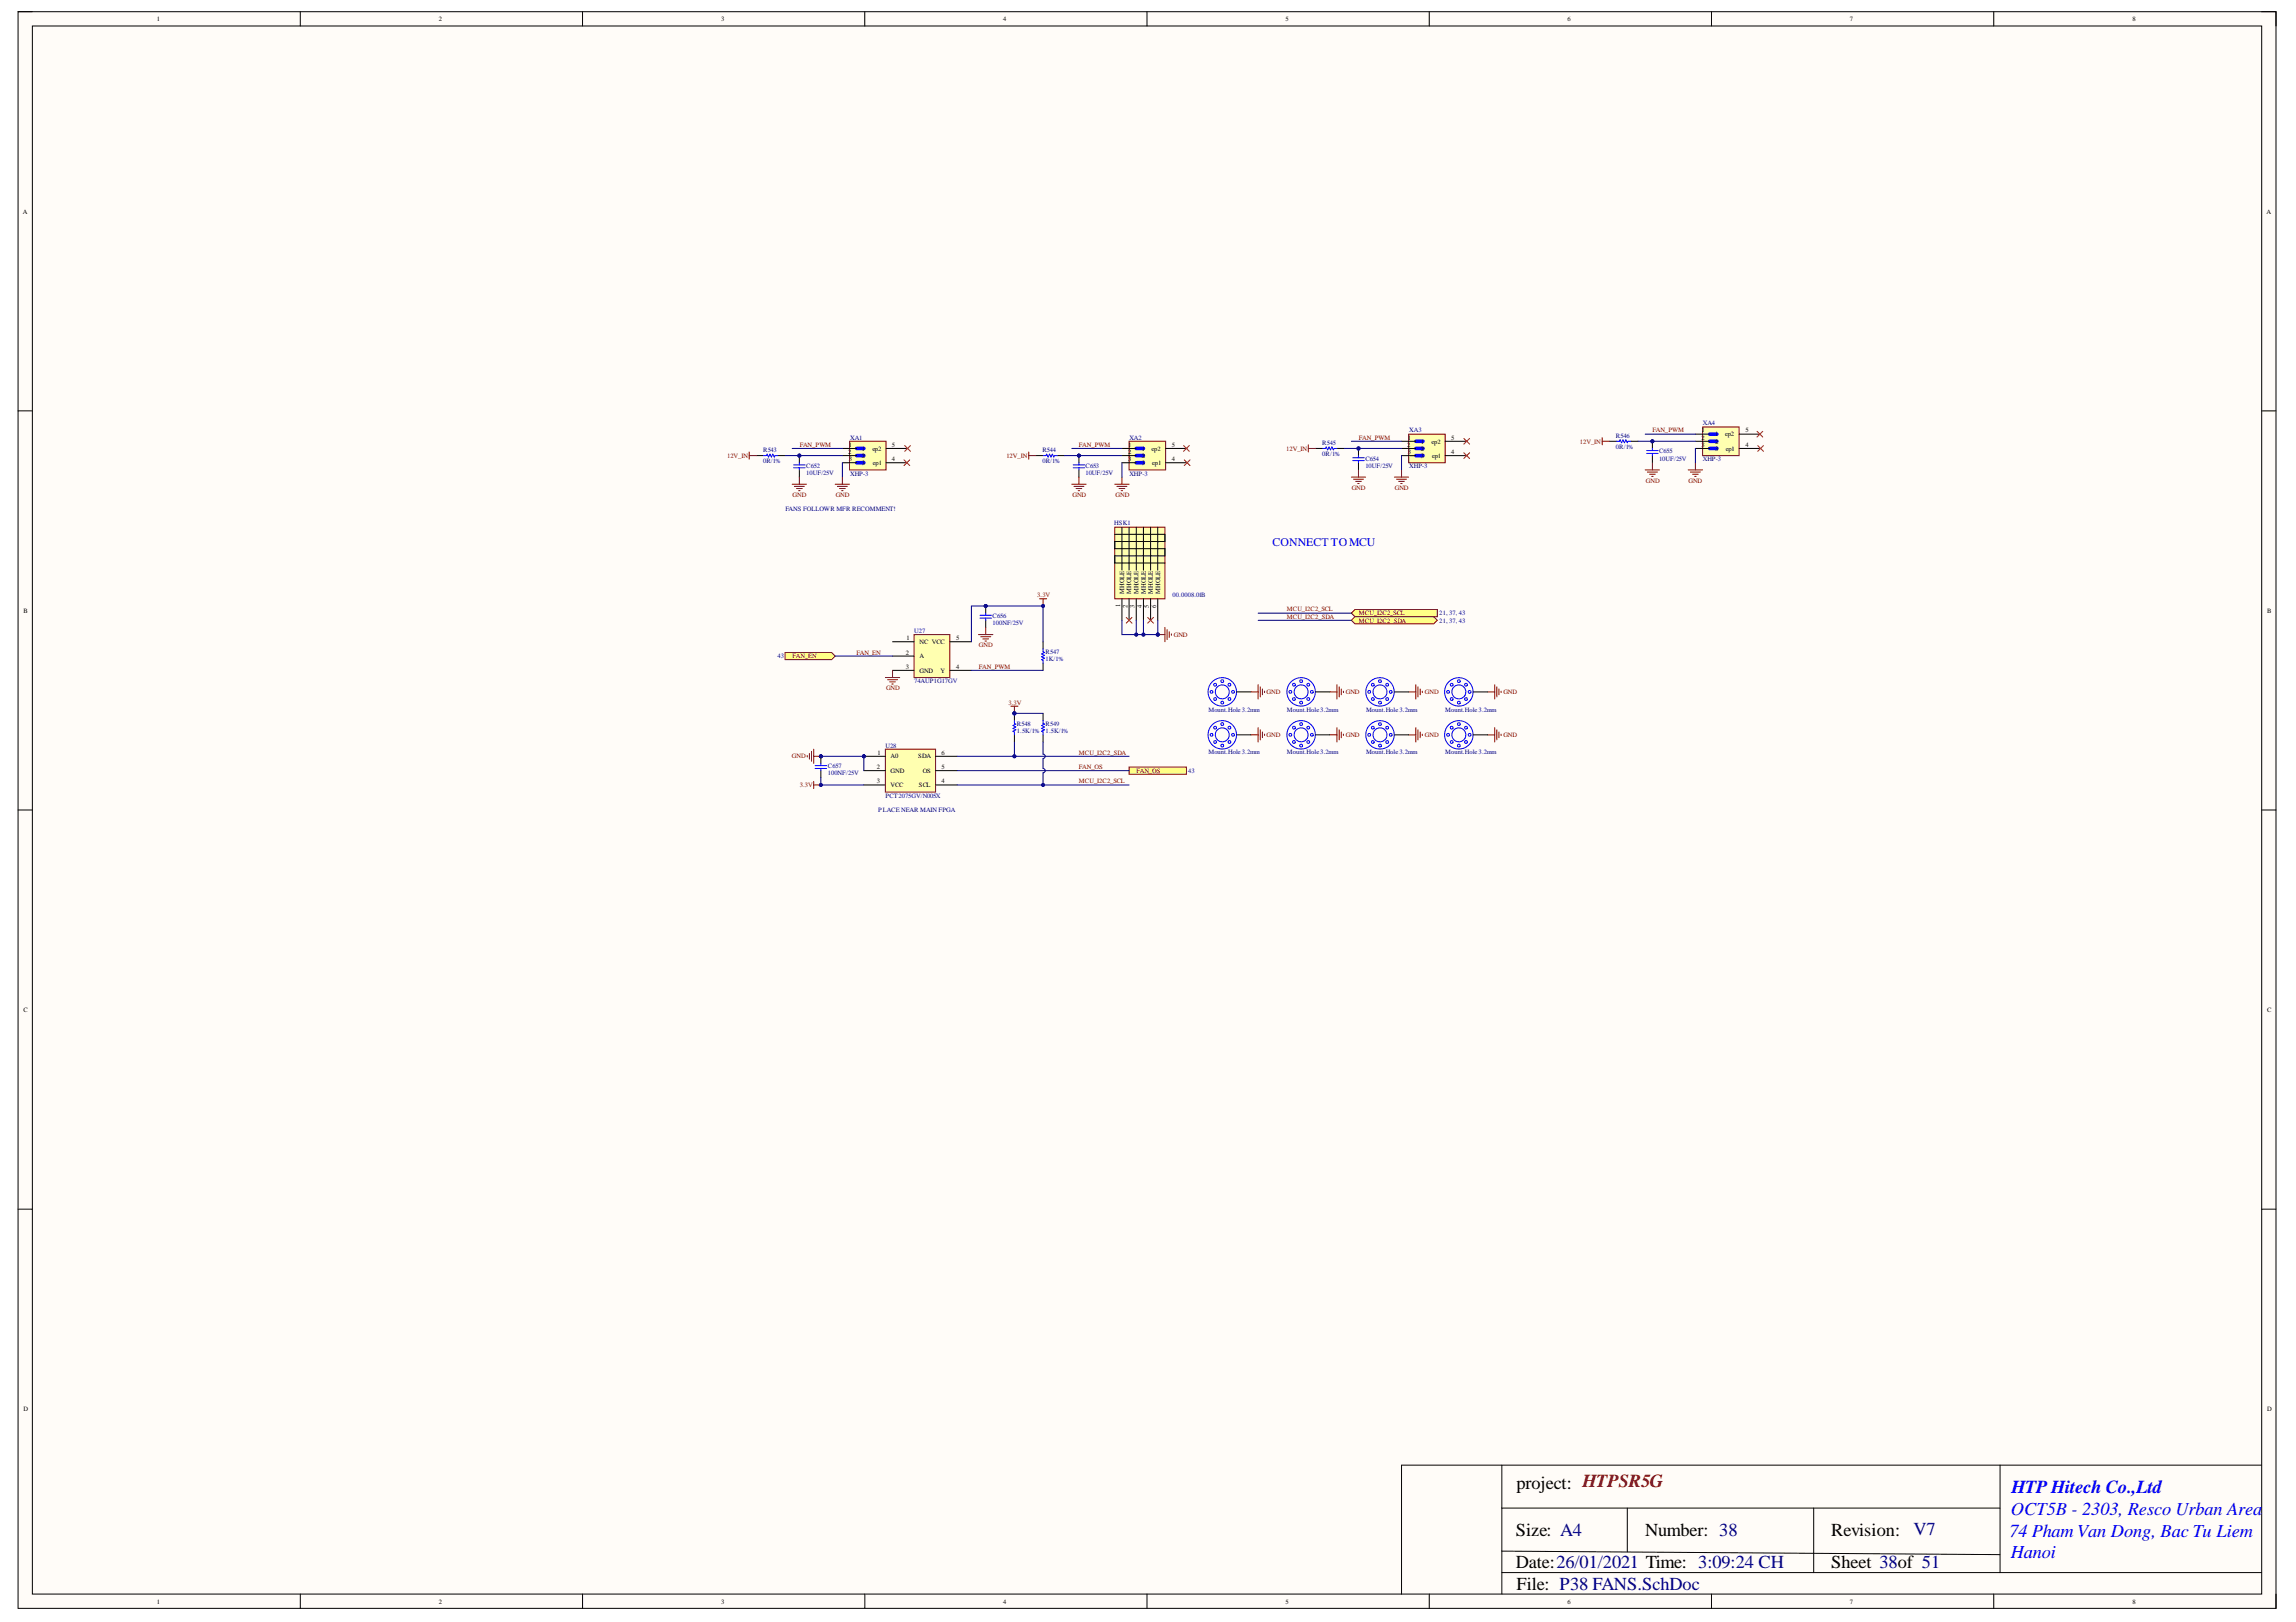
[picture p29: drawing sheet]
<svg xmlns="http://www.w3.org/2000/svg" width="297mm" height="210mm" viewBox="0 0 297 210" stroke-linecap="round" stroke-linejoin="round" font-family="sans-serif">
<defs><g id="words">
<g font-size="2.4">
<text x="196.2" y="192.6">project: HTPSR5G</text>
<text x="196.1" y="198.8">Size: A4</text>
<text x="196.1" y="202.9">Date:26/01/2021 Time: 3:09:24 CH</text>
<text x="212.9" y="198.8">Number: 38</text>
<text x="236.9" y="198.8">Revision:</text>
<text x="236.9" y="202.9">Sheet 38of 51</text>
<text x="196.2" y="205.7">File: P38 FANS.SchDoc</text>
</g>
<g font-size="2.4" fill="#00f">
<text x="260.1" y="196">OCT5B - 2303, Resco Urban Area</text>
<text x="260.2" y="193.2">HTP Hitech Co.,Ltd</text>
<text x="260" y="198.9">74 Pham Van Dong, Bac Tu Liem</text>
<text x="260.1" y="201.6">Hanoi</text>
</g>
<text font-size="2.4" fill="#000080" x="247.5" y="198.6">V7</text>
<text font-size="1.5" fill="#00f" x="164.6" y="70.7">CONNECT TOMCU</text>
<g font-size=".8">
<text x="20.3" y="2.7">1</text>
<text x="56.8" y="2.7">2</text>
<text x="93.3" y="2.7">3</text>
<text x="129.8" y="2.7">4</text>
<text x="166.3" y="2.7">5</text>
<text x="202.8" y="2.7">6</text>
<text x="239.3" y="2.7">7</text>
<text x="275.9" y="2.7">8</text>
<text x="3" y="27.6">A</text>
<text x="293.2" y="27.6">A</text>
<text x="109.7" y="58.8">2</text>
<text x="109.8" y="57.8">1</text>
<text x="109.8" y="59.7">3</text>
<text x="111.5" y="58.3">1</text>
<text x="111.5" y="59.3">2</text>
<text x="112.9" y="58.3">ep2</text>
<text x="115.4" y="59.7">4</text>
<text x="115.4" y="57.8">5</text>
<text x="145.9" y="57.8">1</text>
<text x="145.9" y="58.8">2</text>
<text x="145.9" y="59.7">3</text>
<text x="147.7" y="58.3">1</text>
<text x="147.7" y="59.3">2</text>
<text x="149" y="58.3">ep2</text>
<text x="151.6" y="59.7">4</text>
<text x="151.6" y="57.8">5</text>
<text x="182.1" y="57.8">2</text>
<text x="182.1" y="56.9">1</text>
<text x="182.1" y="58.8">3</text>
<text x="183.8" y="57.4">1</text>
<text x="183.8" y="58.3">2</text>
<text x="183.8" y="59.3">3</text>
<text x="185.2" y="57.4">ep2</text>
<text x="185.3" y="59.3">ep1</text>
<text x="187.7" y="58.8">4</text>
<text x="187.7" y="56.9">5</text>
<text x="220.1" y="56">1</text>
<text x="220.1" y="56.9">2</text>
<text x="220.1" y="57.8">3</text>
<text x="221.9" y="56.5">1</text>
<text x="221.9" y="57.4">2</text>
<text x="221.9" y="58.3">3</text>
<text x="223.2" y="56.5">ep2</text>
<text x="223.3" y="58.3">ep1</text>
<text x="225.8" y="57.8">4</text>
<text x="225.8" y="56">5</text>
<text x="111.5" y="60.2">3</text>
<text x="112.9" y="60.2">ep1</text>
<text x="147.7" y="60.2">3</text>
<text x="149.1" y="60.2">ep1</text>
<text x="145.4" y="76.8" transform="rotate(-90 145.4 76.8)">MHOLE</text>
<text x="146.4" y="76.8" transform="rotate(-90 146.4 76.8)">MHOLE</text>
<text x="147.3" y="76.8" transform="rotate(-90 147.3 76.8)">MHOLE</text>
<text x="148.2" y="76.8" transform="rotate(-90 148.2 76.8)">MHOLE</text>
<text x="149.2" y="76.8" transform="rotate(-90 149.2 76.8)">MHOLE</text>
<text x="150.1" y="76.8" transform="rotate(-90 150.1 76.8)">MHOLE</text>
<text x="3" y="79.3">B</text>
<text x="117.3" y="82.8">1</text>
<text x="118.9" y="83.4">NC VCC</text>
<text x="123.7" y="82.8">5</text>
<text x="144.9" y="78.5" transform="rotate(-90 144.9 78.5)">1</text>
<text x="145.9" y="78.6" transform="rotate(-90 145.9 78.6)">2</text>
<text x="146.8" y="78.6" transform="rotate(-90 146.8 78.6)">3</text>
<text x="147.7" y="78.6" transform="rotate(-90 147.7 78.6)">4</text>
<text x="148.6" y="78.6" transform="rotate(-90 148.6 78.6)">5</text>
<text x="149.6" y="78.6" transform="rotate(-90 149.6 78.6)">6</text>
<text x="293.3" y="79.3">B</text>
<text x="117.2" y="84.7">2</text>
<text x="117.2" y="86.6">3</text>
<text x="118.9" y="85.2">A</text>
<text x="118.9" y="87.1">GND</text>
<text x="121.7" y="87.1">Y</text>
<text x="123.7" y="86.6">4</text>
<text x="113.4" y="99.6">2</text>
<text x="113.4" y="101.4">3</text>
<text x="113.5" y="97.7">1</text>
<text x="115.2" y="98.1">A0</text>
<text x="115.2" y="100">GND</text>
<text x="115.2" y="101.9">VCC</text>
<text x="118.8" y="98.1">SDA</text>
<text x="118.9" y="101.9">SCL</text>
<text x="119.4" y="100">OS</text>
<text x="121.8" y="101.4">4</text>
<text x="121.8" y="99.6">5</text>
<text x="121.8" y="97.7">6</text>
<text x="3" y="130.9">C</text>
<text x="293.3" y="130.9">C</text>
<text x="3" y="182.6">D</text>
<text x="293.3" y="182.6">D</text>
<text x="20.3" y="207.5">1</text>
<text x="56.8" y="207.5">2</text>
<text x="93.3" y="207.5">3</text>
<text x="129.8" y="207.5">4</text>
<text x="166.3" y="207.5">5</text>
<text x="202.8" y="207.5">6</text>
<text x="239.3" y="207.5">7</text>
<text x="275.9" y="207.5">8</text>
</g>
<g font-size=".8" fill="#800000">
<text x="94.1" y="59.3">12V_IN</text>
<text x="103.5" y="57.8">FAN_PWM</text>
<text x="130.2" y="59.3">12V_IN</text>
<text x="139.6" y="57.8">FAN_PWM</text>
<text x="166.4" y="58.3">12V_IN</text>
<text x="175.8" y="56.9">FAN_PWM</text>
<text x="204.4" y="57.4">12V_IN</text>
<text x="213.8" y="56">FAN_PWM</text>
<text x="102.5" y="64.3">GND</text>
<text x="108.1" y="64.3">GND</text>
<text x="138.7" y="64.3">GND</text>
<text x="144.3" y="64.3">GND</text>
<text x="174.9" y="63.4">GND</text>
<text x="180.5" y="63.4">GND</text>
<text x="212.9" y="62.5">GND</text>
<text x="218.4" y="62.5">GND</text>
<text x="134.2" y="77.3">3.3V</text>
<text x="126.6" y="83.8">GND</text>
<text x="151.9" y="82.4">GND</text>
<text x="166.5" y="79.1">MCU_I2C2_SCL</text>
<text x="166.5" y="80.1">MCU_I2C2_SDA</text>
<text x="175.8" y="79.6">MCU_I2C2_SCL</text>
<text x="175.8" y="80.6">MCU_I2C2_SDA</text>
<text x="102.5" y="85.2">FAN_EN</text>
<text x="110.8" y="84.7">FAN_EN</text>
<text x="114.6" y="89.4">GND</text>
<text x="126.6" y="86.6">FAN_PWM</text>
<text x="163.9" y="89.8">GND</text>
<text x="174.1" y="89.8">GND</text>
<text x="184.3" y="89.8">GND</text>
<text x="194.5" y="89.8">GND</text>
<text x="130.5" y="91.2">3.3V</text>
<text x="163.9" y="95.4">GND</text>
<text x="174.1" y="95.4">GND</text>
<text x="184.3" y="95.4">GND</text>
<text x="194.5" y="95.4">GND</text>
<text x="102.5" y="98.1">GND</text>
<text x="103.5" y="101.9">3.3V</text>
<text x="139.6" y="99.6">FAN_OS</text>
<text x="139.6" y="101.4">MCU_I2C2_SCL</text>
<text x="139.6" y="97.7">MCU_I2C2_SDA</text>
<text x="147" y="100">FAN_OS</text>
</g>
<g font-size=".8" fill="#000080">
<text x="98.7" y="59.9">0R/1%</text>
<text x="98.7" y="58.5">R543</text>
<text x="110" y="56.9">XA1</text>
<text x="134.9" y="59.9">0R/1%</text>
<text x="134.9" y="58.5">R544</text>
<text x="146.1" y="56.9">XA2</text>
<text x="171.1" y="59">0R/1%</text>
<text x="171.1" y="57.6">R545</text>
<text x="176.6" y="59.6">C654</text>
<text x="182.3" y="56">XA3</text>
<text x="209" y="58.2">0R/1%</text>
<text x="209" y="56.6">R546</text>
<text x="214.6" y="59.6">10UF/25V</text>
<text x="214.6" y="58.7">C655</text>
<text x="220.3" y="55">XA4</text>
<text x="220.3" y="59.7">XHP-3</text>
<text x="104.3" y="61.5">10UF/25V</text>
<text x="104.3" y="60.5">C652</text>
<text x="110" y="61.5">XHP-3</text>
<text x="140.4" y="61.5">10UF/25V</text>
<text x="140.4" y="60.5">C653</text>
<text x="146.1" y="61.5">XHP-3</text>
<text x="176.6" y="60.5">10UF/25V</text>
<text x="182.3" y="60.6">XHP-3</text>
<text x="101.6" y="66.2">FANS FOLLOWR MFR RECOMMENT!</text>
<text x="144.2" y="68">HSK1</text>
<text x="151.7" y="77.3">00.0008.01B</text>
<text x="118.3" y="81.9">U27</text>
<text x="128.4" y="80.9">100NF/25V</text>
<text x="128.4" y="80">C656</text>
<text x="186.2" y="79.6">21, 37, 43</text>
<text x="186.2" y="80.6">21, 37, 43</text>
<text x="100.6" y="85.2">43</text>
<text x="118.3" y="88.4">74AUP1G17GV</text>
<text x="135.3" y="85.5">1K/1%</text>
<text x="135.3" y="84.6">R547</text>
<text x="131.6" y="94.8">1.5K/1%</text>
<text x="131.6" y="93.9">R548</text>
<text x="135.3" y="94.8">1.5K/1%</text>
<text x="135.3" y="93.9">R549</text>
<text x="156.3" y="92.1">Mount.Hole3.2mm</text>
<text x="166.5" y="92.1">Mount.Hole3.2mm</text>
<text x="176.7" y="92.1">Mount.Hole3.2mm</text>
<text x="187" y="92.1">Mount.Hole3.2mm</text>
<text x="107.1" y="100.3">100NF/25V</text>
<text x="107.1" y="99.4">C657</text>
<text x="114.5" y="96.8">U28</text>
<text x="153.7" y="100">43</text>
<text x="156.3" y="97.6">Mount.Hole3.2mm</text>
<text x="166.5" y="97.6">Mount.Hole3.2mm</text>
<text x="176.7" y="97.6">Mount.Hole3.2mm</text>
<text x="187" y="97.6">Mount.Hole3.2mm</text>
<text x="113.6" y="105.1">PLACE NEAR MAIN FPGA</text>
<text x="114.5" y="103.2">PCT2075GV/N005X</text>
</g>
</g></defs>
<path d="M2.3 1.5h292.2v206.6h-292.2z" fill-rule="evenodd" fill="#fffcf8"/>
<path d="M2.3 1.5h292.2v206.6h-292.2z" fill="none" stroke="#000" stroke-width=".13"/>
<path d="M4.2 3.4h288.4v202.9h-288.4z" fill-rule="evenodd" fill="#fffcf8"/>
<g fill="none" stroke="#000" stroke-width=".13">
<path d="M2.3 1.5h1.9M4.2 3.4h288.4v202.9h-288.4zM38.8 1.5v1.9M75.4 1.5v1.9M111.9 1.5v1.9M148.4 1.5v1.9M184.9 1.5v1.9M221.4 1.5v1.9M257.9 1.5v1.9M292.6 1.5h1.9v1.9M2.3 53.2h1.9M292.6 53.2h1.9"/>
<path d="M2.3 104.8h1.9M292.6 104.8h1.9M2.3 156.5h1.9M292.6 156.5h1.9M194.3 189.6v16.7M194.3 195.2h64.5M210.5 195.2v5.6M234.6 195.2v8.3M258.8 189.6v13.9M292.6 189.6h-111.3v16.7M38.9 206.3v1.8M75.4 206.3v1.8"/>
<path d="M111.9 206.3v1.8M148.4 206.3v1.8M184.9 206.3v1.8M194.3 200.7l64.5 .5M194.3 203.5h98.3M221.4 206.3v1.8M257.9 206.3v1.8M294.5 206.3v1.8"/>
</g>
<circle cx="111.8" cy="97.9" r=".18" fill="#000080"/>
<circle cx="111.8" cy="97.9" r=".18" fill="none" stroke="#000080" stroke-width=".13"/>
<path d="M114.5 96.9h6.5v5.6h-6.5z" fill-rule="evenodd" fill="#ffffb0"/>
<path d="M114.5 96.9h6.5v5.6h-6.5z" fill="none" stroke="#800000" stroke-width=".13"/>
<path d="M111.8 97.9h2.7" fill="none" stroke="#000" stroke-width=".13"/>
<circle cx="111.8" cy="97.9" r=".18" fill="#000080"/>
<circle cx="111.8" cy="97.9" r=".18" fill="none" stroke="#000080" stroke-width=".13"/>
<path d="M111.8 99.7h2.7M121 99.7h2.8M121 97.9h2.8M111.8 101.6h2.7M121 101.6h2.8" fill="none" stroke="#000" stroke-width=".13"/>
<path d="M104.4 97.8v.2M104.7 97.5v.7M105 97.2v1.3M105.3 96.9v1.9M105.3 97.9h.9" fill="none" stroke="#800000" stroke-width=".13"/>
<circle cx="106.2" cy="97.9" r=".19" fill="#000080"/>
<circle cx="106.2" cy="97.9" r=".19" fill="none" stroke="#000080" stroke-width=".13"/>
<path d="M105.3 101.1v.9M105.3 101.6h.9" fill="none" stroke="#800000" stroke-width=".13"/>
<circle cx="106.2" cy="101.6" r=".19" fill="#000080"/>
<circle cx="106.2" cy="101.6" r=".19" fill="none" stroke="#000080" stroke-width=".13"/>
<circle cx="106.2" cy="97.9" r=".19" fill="#000080"/>
<circle cx="106.2" cy="97.9" r=".19" fill="none" stroke="#000080" stroke-width=".13"/>
<path d="M106.2 97.9v.9M106.2 99.7v1" fill="none" stroke="#000" stroke-width=".13"/>
<circle cx="106.2" cy="97.9" r=".19" fill="#000080"/>
<circle cx="106.2" cy="97.9" r=".19" fill="none" stroke="#000080" stroke-width=".13"/>
<path d="M105.5 99.1h1.4M105.5 99.4h1.4M106.2 98.8v.3M106.2 99.4v.3" fill="none" stroke="#00f" stroke-width=".13"/>
<path d="M146.1 99.3h7.4v.9h-7.4z" fill-rule="evenodd" fill="#ffff80"/>
<path d="M146.1 99.3h7.4v.9h-7.4z" fill="none" stroke="#800000" stroke-width=".13"/>
<circle cx="131.2" cy="92.3" r=".18" fill="#000080"/>
<circle cx="131.2" cy="92.3" r=".18" fill="none" stroke="#000080" stroke-width=".13"/>
<path d="M131.2 92.3v.9M131.2 95.1v.9" fill="none" stroke="#000" stroke-width=".13"/>
<circle cx="131.2" cy="92.3" r=".18" fill="#000080"/>
<circle cx="131.2" cy="92.3" r=".18" fill="none" stroke="#000080" stroke-width=".13"/>
<path d="M131.2 93.2v.4l.2 .1-.3 .2 .3 .2-.3 .2 .3 .1-.3 .2 .1 .1v.4" fill="none" stroke="#00f" stroke-width=".13"/>
<path d="M130.8 91.4h.9M131.2 91.4v.9" fill="none" stroke="#800000" stroke-width=".13"/>
<circle cx="131.2" cy="92.3" r=".18" fill="#000080"/>
<circle cx="131.2" cy="92.3" r=".18" fill="none" stroke="#000080" stroke-width=".13"/>
<path d="M134.9 92.3v.9M134.9 95.1v.9" fill="none" stroke="#000" stroke-width=".13"/>
<path d="M134.9 93.2v.4l.2 .1-.3 .2 .3 .2-.3 .2 .3 .1-.3 .2 .1 .1v.4" fill="none" stroke="#00f" stroke-width=".13"/>
<path d="M118.3 82.1h4.6v5.6h-4.6z" fill-rule="evenodd" fill="#ffffb0"/>
<path d="M134.5 77.5h.9M134.9 77.5v.9M114.5 87.7h1.9M114.8 88h1.3M115.1 88.2h.7M115.4 88.5h.2M115.5 86.8v.9M118.3 82.1h4.6v5.6h-4.6z" fill="none" stroke="#800000" stroke-width=".13"/>
<path d="M115.5 83h2.8M115.5 84.9h2.8M115.5 86.8h2.8M122.9 83h2.8M122.9 86.8h2.8" fill="none" stroke="#000" stroke-width=".13"/>
<circle cx="134.9" cy="78.4" r=".19" fill="#000080"/>
<circle cx="134.9" cy="78.4" r=".19" fill="none" stroke="#000080" stroke-width=".13"/>
<path d="M101.6 84.4h6l.5 .5-.5 .5h-6z" fill-rule="evenodd" fill="#ffff80"/>
<path d="M219.3 59.9v.9M218.4 60.8h1.9M218.7 61.1h1.3M219 61.4h.7M219.2 61.6h.2M101.6 84.4h6l.5 .5-.5 .5h-6z" fill="none" stroke="#800000" stroke-width=".13"/>
<circle cx="213.8" cy="57.1" r=".18" fill="#000080"/>
<circle cx="213.8" cy="57.1" r=".18" fill="none" stroke="#000080" stroke-width=".13"/>
<path d="M213.8 57.1v.9M213.8 59v.9" fill="none" stroke="#000" stroke-width=".13"/>
<circle cx="213.8" cy="57.1" r=".18" fill="#000080"/>
<circle cx="213.8" cy="57.1" r=".18" fill="none" stroke="#000080" stroke-width=".13"/>
<path d="M209.1 57.1h.4l.1-.2 .2 .4 .2-.4 .2 .4 .1-.4 .2 .4 .1-.2h.4M213 58.3h1.5M213 58.7h1.5M213.8 58v.3M213.8 58.7v.3" fill="none" stroke="#00f" stroke-width=".13"/>
<path d="M213.8 59.9v.9M180.4 61.7h1.8M180.7 62h1.3M180.9 62.3h.8M181.2 62.6h.2M181.3 60.8v.9M212.8 60.8h1.9M213.1 61.1h1.3M213.4 61.4h.7M213.7 61.6h.2" fill="none" stroke="#800000" stroke-width=".13"/>
<path d="M208.2 57.1h.9M211 57.1h.9" fill="none" stroke="#000" stroke-width=".13"/>
<circle cx="175.8" cy="58" r=".19" fill="#000080"/>
<circle cx="175.8" cy="58" r=".19" fill="none" stroke="#000080" stroke-width=".13"/>
<path d="M175.7 58v1M175.7 59.9v.9" fill="none" stroke="#000" stroke-width=".13"/>
<circle cx="175.8" cy="58" r=".19" fill="#000080"/>
<circle cx="175.8" cy="58" r=".19" fill="none" stroke="#000080" stroke-width=".13"/>
<path d="M171.1 58h.4l.1-.2 .2 .4 .1-.4 .2 .4 .2-.4 .2 .4 .1-.2h.4M175 59.2h1.5M175 59.6h1.5M175.7 59v.2M175.7 59.6v.3" fill="none" stroke="#00f" stroke-width=".13"/>
<path d="M144.2 62.7h1.9M144.5 62.9h1.3M144.8 63.2h.7M145.1 63.5h.1M145.1 61.7v1M174.8 61.7h1.9M175.1 62h1.3M175.4 62.3h.7M175.7 62.6h.1M175.7 60.8v.9" fill="none" stroke="#800000" stroke-width=".13"/>
<path d="M170.2 58h.9M173 58h.9" fill="none" stroke="#000" stroke-width=".13"/>
<circle cx="139.6" cy="59" r=".19" fill="#000080"/>
<circle cx="139.6" cy="59" r=".19" fill="none" stroke="#000080" stroke-width=".13"/>
<path d="M139.6 59v.9M139.6 60.8v.9" fill="none" stroke="#000" stroke-width=".13"/>
<circle cx="139.6" cy="59" r=".19" fill="#000080"/>
<circle cx="139.6" cy="59" r=".19" fill="none" stroke="#000080" stroke-width=".13"/>
<path d="M134.9 59h.4l.1-.2 .2 .3 .2-.3 .2 .3 .1-.3 .2 .3 .1-.1h.4M139.6 59.9v.3M138.8 60.2h1.5M138.8 60.5h1.5M139.6 60.5v.3" fill="none" stroke="#00f" stroke-width=".13"/>
<path d="M108.1 62.7h1.8M108.3 62.9h1.3M108.6 63.2h.8M108.9 63.5h.2M109 61.7v1M138.7 62.7h1.8M138.9 62.9h1.3M139.2 63.2h.8M139.5 63.5h.2M139.6 61.7v1" fill="none" stroke="#800000" stroke-width=".13"/>
<path d="M134 59h.9M136.8 59h.9" fill="none" stroke="#000" stroke-width=".13"/>
<circle cx="103.4" cy="59" r=".19" fill="#000080"/>
<circle cx="103.4" cy="59" r=".19" fill="none" stroke="#000080" stroke-width=".13"/>
<path d="M103.4 59v.9M103.4 60.8v.9" fill="none" stroke="#000" stroke-width=".13"/>
<circle cx="103.4" cy="59" r=".19" fill="#000080"/>
<circle cx="103.4" cy="59" r=".19" fill="none" stroke="#000080" stroke-width=".13"/>
<path d="M98.8 59h.4v-.2l.2 .3 .2-.3 .2 .3 .2-.3 .2 .3 .1-.1h.3M103.4 59.9v.3M102.7 60.2h1.5M102.7 60.5h1.5M103.4 60.5v.3M134.9 84v.3l.2 .1-.3 .2 .3 .2-.3 .2 .3 .2-.3 .2 .1 .1v.3" fill="none" stroke="#00f" stroke-width=".13"/>
<path d="M102.5 62.7h1.8M102.8 62.9h1.3M103 63.2h.8M103.3 63.5h.2M103.4 61.7v1" fill="none" stroke="#800000" stroke-width=".13"/>
<path d="M97.9 59h.9M100.6 59h1M134.9 83v1M134.9 85.8v1" fill="none" stroke="#000" stroke-width=".13"/>
<circle cx="127.5" cy="78.4" r=".19" fill="#000080"/>
<circle cx="127.5" cy="78.4" r=".19" fill="none" stroke="#000080" stroke-width=".13"/>
<path d="M127.5 78.4v.9M127.5 80.3v.9" fill="none" stroke="#000" stroke-width=".13"/>
<circle cx="127.5" cy="78.4" r=".19" fill="#000080"/>
<circle cx="127.5" cy="78.4" r=".19" fill="none" stroke="#000080" stroke-width=".13"/>
<path d="M126.8 79.6h1.5M126.8 80h1.5M127.5 79.3v.3M127.5 80v.3" fill="none" stroke="#00f" stroke-width=".13"/>
<path d="M126.6 82.1h1.9M126.9 82.4h1.3M127.2 82.7h.7M127.4 83h.2M127.5 81.2v.9" fill="none" stroke="#800000" stroke-width=".13"/>
<path d="M174.8 79.3l.5-.4h10.7v.9h-10.7z" fill-rule="evenodd" fill="#ffff80"/>
<path d="M174.8 79.3l.5-.4h10.7v.9h-10.7z" fill="none" stroke="#800000" stroke-width=".13"/>
<path d="M174.8 80.3l.5-.5h10.2l.5 .5-.5 .4h-10.2z" fill-rule="evenodd" fill="#ffff80"/>
<g fill="none" stroke="#800000" stroke-width=".13">
<path d="M96.9 58.5v.9M96.9 59h1M133.1 59h.9M133.1 58.5v.9M169.3 57.6v.9M169.3 58h.9M207.3 56.6v1M207.3 57.1h.9M149.8 82.1h.9M150.7 81.2v1.8M151 81.5v1.3M151.3 81.7v.8"/>
<path d="M151.5 82v.2M174.8 80.3l.5-.5h10.2l.5 .5-.5 .4h-10.2z"/>
</g>
<circle cx="149.8" cy="82.1" r=".19" fill="#000080"/>
<circle cx="149.8" cy="82.1" r=".19" fill="none" stroke="#000080" stroke-width=".13"/>
<path d="M144.2 68.2h6.5v9.3h-6.5z" fill-rule="evenodd" fill="#ffffb0"/>
<g fill="none" stroke="#800000" stroke-width=".13">
<path d="M144.2 68.2h6.5v9.3h-6.5zM161.8 89.5h1M161.8 95.1h1M162.8 88.6v1.9M162.8 94.2v1.8M163 88.9v1.3M163 94.4v1.3M163.3 89.2v.7M163.3 94.7v.8M163.6 89.4v.2M163.6 95v.2M172 89.5h1"/>
<path d="M172 95.1h1M173 88.6v1.9M173 94.2v1.8M173.3 88.9v1.3M173.3 94.4v1.3M173.5 89.2v.7M173.5 94.7v.8M173.8 89.4v.2M173.8 95v.2M182.2 89.5h1M182.2 95.1h1M183.2 88.6v1.9"/>
<path d="M183.2 94.2v1.8M183.4 88.9v1.3M183.4 94.4v1.3M183.7 89.2v.7M183.7 94.7v.8M184 89.4v.2M184 95v.2M192.4 89.5h1M192.4 95.1h1M193.4 88.6v1.9M193.4 94.2v1.8M193.7 88.9v1.3"/>
<path d="M193.7 94.4v1.3M193.9 89.2v.7M193.9 94.7v.8M194.2 89.4v.2M194.2 95v.2"/>
</g>
<g fill="none" stroke="#000" stroke-width=".13">
<path d="M144.2 69.1h6.5v1h-6.5v.9h6.5v.9h-6.5v1h6.5M145.1 68.2v5.6M145.1 77.5v2.8M146.1 68.2v5.6M146.1 77.5v2.8M147 68.2v5.6M147 77.5v2.8M147.9 68.2v5.6M147.9 77.5v2.8M148.9 68.2v5.6M148.9 77.5v2.8M149.8 68.2v5.6"/>
<path d="M149.8 77.5v2.8"/>
</g>
<path d="M145.7 79.9l.7 .7M146.4 79.9l-.7 .7M148.5 79.9l.7 .7M149.2 79.9l-.7 .7" fill="none" stroke="#f00" stroke-width=".13"/>
<path d="M109.9 57.1h4.7v3.7h-4.7z" fill-rule="evenodd" fill="#ffffb0"/>
<path d="M109.9 57.1h4.7v3.7h-4.7z" fill="none" stroke="#800000" stroke-width=".13"/>
<path d="M110.8 58h1M110.8 59h1M110.8 59.9h1" fill="none" stroke="#00f" stroke-width=".46"/>
<path d="M109 58h1.8M109 59h1.8M109 59.9h1.8M114.6 58h2.8M114.6 59.9h2.8" fill="none" stroke="#000" stroke-width=".13"/>
<path d="M146.1 57.1h4.7v3.7h-4.7z" fill-rule="evenodd" fill="#ffffb0"/>
<path d="M146.1 57.1h4.7v3.7h-4.7z" fill="none" stroke="#800000" stroke-width=".13"/>
<path d="M147 58h.9M147 59h.9M147 59.9h.9" fill="none" stroke="#00f" stroke-width=".46"/>
<path d="M145.1 58h1.9M145.1 59h1.9M145.1 59.9h1.9M150.8 58h2.8M150.8 59.9h2.8" fill="none" stroke="#000" stroke-width=".13"/>
<path d="M182.2 56.2h4.8v3.7h-4.8z" fill-rule="evenodd" fill="#ffffb0"/>
<path d="M182.2 56.2h4.8v3.7h-4.8z" fill="none" stroke="#800000" stroke-width=".13"/>
<path d="M183.2 57.1h.9M183.2 58h.9M183.2 59h.9" fill="none" stroke="#00f" stroke-width=".46"/>
<path d="M181.3 57.1h1.9M181.3 58h1.9M181.3 59h1.9M187 57.1h2.8M187 59h2.8" fill="none" stroke="#000" stroke-width=".13"/>
<path d="M220.3 55.3h4.7v3.7h-4.7z" fill-rule="evenodd" fill="#ffffb0"/>
<path d="M220.3 55.3h4.7v3.7h-4.7z" fill="none" stroke="#800000" stroke-width=".13"/>
<path d="M221.2 56.2h.9M221.2 57.1h.9M221.2 58h.9" fill="none" stroke="#00f" stroke-width=".46"/>
<path d="M219.3 56.2h1.9M219.3 57.1h1.9M219.3 58h1.9M225 56.2h2.8M225 58h2.8M160 89.5h1.8" fill="none" stroke="#000" stroke-width=".13"/>
<path d="M101.6 59h7.4M181.3 59v1.8" fill="none" stroke="#000080" stroke-width=".13"/>
<g fill="none" stroke="#f00" stroke-width=".13">
<path d="M117 59.5l.7 .8M117 57.7l.8 .7M117.7 59.5l-.7 .8M117.8 57.7l-.8 .7M153.1 57.7l.8 .7M153.2 59.5l.8 .8M153.9 57.7l-.8 .7M154 59.5l-.8 .8M189.4 56.7l.7 .8M189.4 58.6l.7 .7M190.1 56.7l-.7 .8M190.1 58.6l-.7 .7"/>
<path d="M227.3 55.8l.8 .8M227.4 57.7l.7 .7M228.1 55.8l-.8 .8M228.1 57.7l-.7 .7"/>
</g>
<g fill="none" stroke="#00f" stroke-width=".13">
<path d="M157 88.5l.3-.1 .1 .3-.3 .1zM157.4 90.5l-.1-.2-.3 .1 .1 .2h.3M158.9 88.5l.2-.1 .1 .3-.2 .1zM158.9 89.9a.9 .9 0 0 0-.8-1.2 .9 .9 0 0 0-.7 1.3 .9 .9 0 0 0 1.5 0M159.2 90.5l-.1-.2-.2 .1 .1 .2h.2M159.7 90.4a1.84 1.84 0 0 0-1.4-2.7 1.84 1.84 0 0 0-1.9 2.5 1.84 1.84 0 0 0 3 .7l.3-.4"/>
<circle cx="156.7" cy="89.5" r=".18"/>
<circle cx="158.1" cy="88.1" r=".18"/>
<circle cx="158.1" cy="90.9" r=".18"/>
<circle cx="159.5" cy="89.5" r=".18"/>
</g>
<circle cx="103.4" cy="59" r=".19" fill="#000080"/>
<g fill="none" stroke="#000080" stroke-width=".13">
<path d="M102.5 58h6.5M106.2 100.7v.9h5.6"/>
<circle cx="103.4" cy="59" r=".19"/>
</g>
<circle cx="106.2" cy="101.6" r=".19" fill="#000080"/>
<g fill="none" stroke="#000080" stroke-width=".13">
<path d="M106.2 97.9h5.6v1.8"/>
<circle cx="106.2" cy="101.6" r=".19"/>
</g>
<circle cx="106.2" cy="97.9" r=".19" fill="#000080"/>
<circle cx="106.2" cy="97.9" r=".19" fill="none" stroke="#000080" stroke-width=".13"/>
<circle cx="111.8" cy="97.9" r=".18" fill="#000080"/>
<g fill="none" stroke="#000080" stroke-width=".13">
<path d="M108.1 84.9h7.4M123.8 101.6h22.3"/>
<circle cx="111.8" cy="97.9" r=".18"/>
</g>
<circle cx="134.9" cy="101.6" r=".19" fill="#000080"/>
<g fill="none" stroke="#000080" stroke-width=".13">
<path d="M123.8 97.9h22.3M123.8 99.7h22.3"/>
<circle cx="134.9" cy="101.6" r=".19"/>
</g>
<circle cx="131.2" cy="97.9" r=".18" fill="#000080"/>
<g fill="none" stroke="#000080" stroke-width=".13">
<path d="M125.7 83v-4.6h9.2v4.6M125.7 86.8h9.2"/>
<circle cx="131.2" cy="97.9" r=".18"/>
</g>
<circle cx="134.9" cy="78.4" r=".19" fill="#000080"/>
<circle cx="134.9" cy="78.4" r=".19" fill="none" stroke="#000080" stroke-width=".13"/>
<circle cx="127.5" cy="78.4" r=".19" fill="#000080"/>
<g fill="none" stroke="#000080" stroke-width=".13">
<path d="M131.2 92.3h3.7"/>
<circle cx="127.5" cy="78.4" r=".19"/>
</g>
<circle cx="131.2" cy="92.3" r=".18" fill="#000080"/>
<g fill="none" stroke="#000080" stroke-width=".13">
<path d="M137.7 59h7.4"/>
<circle cx="131.2" cy="92.3" r=".18"/>
</g>
<circle cx="139.6" cy="59" r=".19" fill="#000080"/>
<g fill="none" stroke="#000080" stroke-width=".13">
<path d="M138.7 58h6.4M145.1 80.3v1.8h4.7"/>
<circle cx="139.6" cy="59" r=".19"/>
</g>
<circle cx="147" cy="82.1" r=".19" fill="#000080"/>
<circle cx="147" cy="82.1" r=".19" fill="none" stroke="#000080" stroke-width=".13"/>
<circle cx="147.9" cy="82.1" r=".19" fill="#000080"/>
<circle cx="147.9" cy="82.1" r=".19" fill="none" stroke="#000080" stroke-width=".13"/>
<circle cx="149.8" cy="82.1" r=".19" fill="#000080"/>
<g fill="none" stroke="#000080" stroke-width=".13">
<path d="M173.9 58h7.4M162.8 79.3h12M162.8 80.3h12"/>
<circle cx="149.8" cy="82.1" r=".19"/>
</g>
<circle cx="175.8" cy="58" r=".19" fill="#000080"/>
<g fill="none" stroke="#000080" stroke-width=".13">
<path d="M174.8 57.1h6.5M211.9 57.1h7.4"/>
<circle cx="175.8" cy="58" r=".19"/>
</g>
<circle cx="213.8" cy="57.1" r=".18" fill="#000080"/>
<g fill="none" stroke="#000080" stroke-width=".13">
<path d="M109 59.9v1.8M212.8 56.2h6.5M131.2 96v1.9"/>
<circle cx="213.8" cy="57.1" r=".18"/>
</g>
<circle cx="131.2" cy="97.9" r=".18" fill="#000080"/>
<g fill="none" stroke="#000080" stroke-width=".13">
<path d="M134.9 96v1.6a.28 .28 0 0 1 .3 .3 .28 .28 0 0 1-.3 .3v1.2a.28 .28 0 0 1 .3 .3 .28 .28 0 0 1-.3 .3v1.6"/>
<circle cx="131.2" cy="97.9" r=".18"/>
</g>
<circle cx="134.9" cy="101.6" r=".19" fill="#000080"/>
<g fill="none" stroke="#000080" stroke-width=".13">
<path d="M145.1 59.9v1.8M147 80.3v1.8"/>
<circle cx="134.9" cy="101.6" r=".19"/>
</g>
<circle cx="147" cy="82.1" r=".19" fill="#000080"/>
<g fill="none" stroke="#000080" stroke-width=".13">
<path d="M147.9 80.3v1.8"/>
<circle cx="147" cy="82.1" r=".19"/>
</g>
<circle cx="147.9" cy="82.1" r=".19" fill="#000080"/>
<g fill="none" stroke="#000080" stroke-width=".13">
<path d="M149.8 80.3v1.8"/>
<circle cx="147.9" cy="82.1" r=".19"/>
</g>
<circle cx="149.8" cy="82.1" r=".19" fill="#000080"/>
<g fill="none" stroke="#000080" stroke-width=".13">
<path d="M219.3 58v1.9"/>
<circle cx="149.8" cy="82.1" r=".19"/>
</g>
<g fill="none" stroke="#00f" stroke-width=".13">
<path d="M157.4 96.1l-.1-.2h-.3l.1 .3 .3-.1M158.9 95.5a.9 .9 0 0 0-.8-1.3 .9 .9 0 0 0-.7 1.4 .9 .9 0 0 0 1.5-.1M159.2 96.1l-.1-.2h-.2l.1 .3 .2-.1M159.4 95l.2-.1 .1 .3-.3 .1zM159.7 96a1.84 1.84 0 0 0-1.4-2.7 1.84 1.84 0 0 0-1.9 2.4 1.84 1.84 0 0 0 3 .7l.3-.3M167.1 89.6l-.1-.2-.2 .1 .1 .2 .2-.1M167.1 95.2l-.1-.3-.2 .1 .1 .3 .2-.1M167.6 90.5l-.1-.2-.3 .1 .1 .2h.3M167.6 96.1l-.1-.2h-.3l.1 .3 .3-.1M168.5 88.2l-.1-.2-.2 .1v.2l.3-.1M168.5 91l-.1-.2h-.2v.3l.3-.1M168.5 93.8l-.1-.3-.2 .1v.3l.3-.1"/>
<path d="M168.5 96.6l-.1-.3-.2 .1v.2h.3M169.1 88.5l.2-.1 .1 .3-.2 .1zM169.1 89.9a.9 .9 0 0 0-.8-1.2 .9 .9 0 0 0-.7 1.3 .9 .9 0 0 0 1.5 0M169.1 95.5a.9 .9 0 0 0-.8-1.3 .9 .9 0 0 0-.7 1.4 .9 .9 0 0 0 1.5-.1M169.4 90.5l-.1-.2-.2 .1 .1 .2h.2M169.4 96.1l-.1-.2h-.2l.1 .3 .2-.1M169.9 89.6l-.1-.2-.2 .1v.2l.3-.1M169.9 95.2l-.1-.3-.2 .1v.3l.3-.1M169.9 90.4a1.84 1.84 0 0 0-1.4-2.7 1.84 1.84 0 0 0-1.9 2.5 1.84 1.84 0 0 0 3 .7l.3-.4M169.9 96a1.84 1.84 0 0 0-1.4-2.7 1.84 1.84 0 0 0-1.9 2.4 1.84 1.84 0 0 0 3 .7l.3-.3M177.4 90.4l.3-.1 .1 .2-.3 .1zM177.4 88.5h.3l.1 .2-.3 .1z"/>
<path d="M177.8 96.1l-.1-.2h-.3l.1 .3 .3-.1M178.4 96.4l.2-.1 .1 .3h-.2zM179.3 88.5h.2l.1 .2-.2 .1zM179.3 89.9a.91 .91 0 0 0-.8-1.2 .91 .91 0 0 0-.7 1.4 .91 .91 0 0 0 1.5-.1M179.3 95.5a.91 .91 0 0 0-.8-1.3 .91 .91 0 0 0-.7 1.4 .91 .91 0 0 0 1.5-.1M179.6 96.1l-.1-.2h-.2l.1 .3 .2-.1M179.8 89.5l.2-.1 .1 .2-.3 .1zM179.8 95l.2-.1 .1 .3-.3 .1zM180.1 90.4a1.84 1.84 0 0 0-1.4-2.7 1.84 1.84 0 0 0-1.9 2.4 1.84 1.84 0 0 0 3 .8l.3-.4M180.1 96a1.84 1.84 0 0 0-1.4-2.7 1.84 1.84 0 0 0-1.9 2.4 1.84 1.84 0 0 0 3 .7l.3-.3M187.2 89.5l.2-.1 .1 .2-.2 .1zM187.2 95l.2-.1 .1 .3-.2 .1z"/>
<path d="M188 94.3h-.3l-.1-.2 .3-.1 .1 .3M188 90.5l-.1-.2-.3 .1 .1 .2h.3M188 88.7l-.1-.2h-.3l.1 .3 .3-.1M188 96.1l-.1-.2h-.3l.1 .3 .3-.1M189.5 88.5h.2l.1 .2-.2 .1zM189.5 90.4l.2-.1 .1 .2-.2 .1zM189.5 89.9a.91 .91 0 0 0-.8-1.2 .91 .91 0 0 0-.7 1.4 .91 .91 0 0 0 1.5-.1M189.5 95.5a.91 .91 0 0 0-.8-1.3 .91 .91 0 0 0-.7 1.4 .91 .91 0 0 0 1.5-.1M189.8 96.1l-.1-.2h-.2l.1 .3 .2-.1M190 89.5l.2-.1 .1 .2-.3 .1zM190 95l.2-.1 .1 .3-.3 .1zM190.3 90.4a1.84 1.84 0 0 0-1.4-2.7 1.84 1.84 0 0 0-1.9 2.4 1.84 1.84 0 0 0 3 .8l.3-.4"/>
<path d="M190.3 96a1.84 1.84 0 0 0-1.4-2.7 1.84 1.84 0 0 0-1.9 2.4 1.84 1.84 0 0 0 3 .7l.3-.3"/>
<circle cx="156.7" cy="95.1" r=".18"/>
<circle cx="157.2" cy="94.2" r=".18"/>
<circle cx="158.1" cy="96.5" r=".18"/>
<circle cx="158.1" cy="93.7" r=".18"/>
<circle cx="159.1" cy="94.2" r=".18"/>
<circle cx="167.4" cy="88.6" r=".18"/>
<circle cx="167.4" cy="94.2" r=".18"/>
<circle cx="169.3" cy="94.2" r=".18"/>
<circle cx="177.1" cy="89.5" r=".18"/>
<circle cx="177.1" cy="95.1" r=".18"/>
<circle cx="177.6" cy="94.2" r=".18"/>
<circle cx="178.5" cy="93.7" r=".18"/>
<circle cx="178.5" cy="90.9" r=".18"/>
<circle cx="178.5" cy="88.2" r=".18"/>
<circle cx="179.5" cy="90.5" r=".18"/>
<circle cx="179.5" cy="94.2" r=".18"/>
<circle cx="188.7" cy="93.7" r=".18"/>
<circle cx="188.7" cy="96.5" r=".18"/>
<circle cx="188.7" cy="88.1" r=".18"/>
<circle cx="188.7" cy="90.9" r=".18"/>
<circle cx="189.7" cy="94.2" r=".18"/>
</g>
<path d="M160 95.1h1.8M170.2 89.5h1.8M170.2 95.1h1.8M180.4 89.5h1.8M180.4 95.1h1.8M190.6 89.5h1.8M190.6 95.1h1.8" fill="none" stroke="#000" stroke-width=".13"/>
<use href="#words"/>
</svg>
